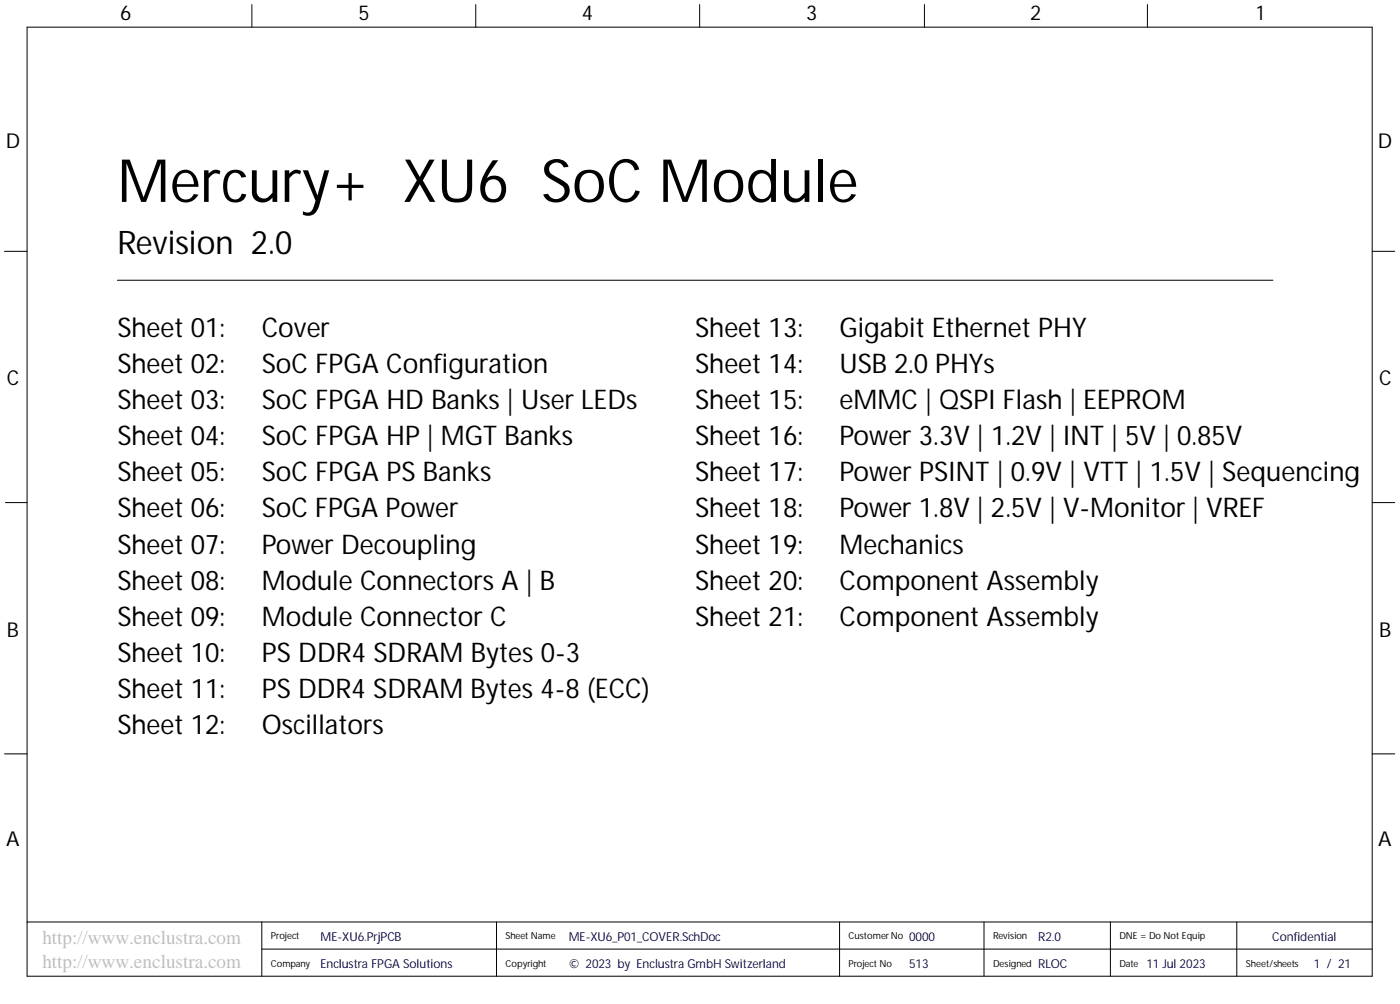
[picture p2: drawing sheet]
<svg xmlns="http://www.w3.org/2000/svg" width="393mm" height="282mm" viewBox="0 0 393 282" stroke-linecap="round" stroke-linejoin="round" font-family="sans-serif">
<defs><g id="words">
<text font-size="16.7" x="33" y="56.7">Mercury+ XU6 SoC Module</text>
<text font-size="9.1" x="33" y="71.3">Revision 2.0</text>
<g font-size="7.6">
<text x="33" y="94.5">Sheet 01:</text>
<text x="73.6" y="94.5">Cover</text>
<text x="195.3" y="94.5">Sheet 13:</text>
<text x="235.9" y="94.5">Gigabit Ethernet PHY</text>
<text x="33" y="104.6">Sheet 02:</text>
<text x="73.6" y="104.6">SoC FPGA Configuration</text>
<text x="195.3" y="104.6">Sheet 14:</text>
<text x="235.9" y="104.6">USB 2.0 PHYs</text>
<text x="33" y="114.8">Sheet 03:</text>
<text x="73.6" y="114.8">SoC FPGA HD Banks | User LEDs</text>
<text x="195.3" y="114.8">Sheet 15:</text>
<text x="235.9" y="114.8">eMMC | QSPI Flash | EEPROM</text>
<text x="33" y="124.9">Sheet 04:</text>
<text x="73.6" y="124.9">SoC FPGA HP | MGT Banks</text>
<text x="195.3" y="124.9">Sheet 16:</text>
<text x="235.9" y="124.9">Power 3.3V | 1.2V | INT | 5V | 0.85V</text>
<text x="33" y="135.1">Sheet 05:</text>
<text x="73.6" y="135.1">SoC FPGA PS Banks</text>
<text x="195.3" y="135.1">Sheet 17:</text>
<text x="235.9" y="135.1">Power PSINT | 0.9V | VTT | 1.5V | Sequencing</text>
<text x="33" y="145.2">Sheet 06:</text>
<text x="73.6" y="145.2">SoC FPGA Power</text>
<text x="195.3" y="145.2">Sheet 18:</text>
<text x="235.9" y="145.2">Power 1.8V | 2.5V | V-Monitor | VREF</text>
<text x="33" y="155.4">Sheet 07:</text>
<text x="73.6" y="155.4">Power Decoupling</text>
<text x="195.3" y="155.4">Sheet 19:</text>
<text x="235.9" y="155.4">Mechanics</text>
<text x="33" y="165.5">Sheet 08:</text>
<text x="73.6" y="165.5">Module Connectors A | B</text>
<text x="195.3" y="165.5">Sheet 20:</text>
<text x="235.9" y="165.5">Component Assembly</text>
<text x="33" y="175.7">Sheet 09:</text>
<text x="73.6" y="175.7">Module Connector C</text>
<text x="195.3" y="175.7">Sheet 21:</text>
<text x="235.9" y="175.7">Component Assembly</text>
<text x="33" y="185.8">Sheet 10:</text>
<text x="73.6" y="185.8">PS DDR4 SDRAM Bytes 0-3</text>
<text x="33" y="196">Sheet 11:</text>
<text x="73.6" y="196">PS DDR4 SDRAM Bytes 4-8 (ECC)</text>
<text x="33" y="206.1">Sheet 12:</text>
<text x="73.6" y="206.1">Oscillators</text>
</g>
<g font-size="5.8">
<text x="33.7" y="5.7">6</text>
<text x="100.7" y="5.7">5</text>
<text x="163.4" y="5.7">4</text>
<text x="226.5" y="5.7">3</text>
<text x="289.4" y="5.7">2</text>
<text x="353.1" y="5.7">1</text>
<text x="1.6" y="41.5">D</text>
<text x="387.1" y="41.5">D</text>
<text x="1.9" y="108.2">C</text>
<text x="387.5" y="108.2">C</text>
<text x="1.9" y="178.7">B</text>
<text x="387.5" y="178.7">B</text>
<text x="1.7" y="237.6">A</text>
<text x="387.2" y="237.6">A</text>
</g>
<g font-size="5.5" fill="#c0c0c0">
<text x="11.9" y="265">http://www.enclustra.com</text>
<text x="11.9" y="271.9">http://www.enclustra.com</text>
</g>
<g font-size="3.5" fill="#000080">
<text x="90" y="264.1">ME-XU6.PrjPCB</text>
<text x="159.8" y="264.1">ME-XU6_P01_COVER.SchDoc</text>
<text x="255.4" y="264.1">0000</text>
<text x="357.5" y="264.1">Confidential</text>
<text x="90" y="271.7">Enclustra FPGA Solutions</text>
<text x="159.8" y="271.7">© 2023 by Enclustra GmbH Switzerland</text>
<text x="255.4" y="271.7">513</text>
<text x="291.7" y="271.7">RLOC</text>
<text x="322.1" y="271.7">11 Jul 2023</text>
<text x="369.1" y="271.7">1 / 21</text>
</g>
<text font-size="3.5" fill="#00007c" x="291.7" y="264.1">R2.0</text>
<g font-size="2.7">
<text x="76.1" y="263.8">Project</text>
<text x="142" y="263.8">Sheet Name</text>
<text x="238.4" y="263.8">CustomerNo</text>
<text x="279" y="263.8">Revision</text>
<text x="314.5" y="263.8">DNE = Do Not Equip</text>
<text x="76.1" y="271.4">Company</text>
<text x="142" y="271.4">Copyright</text>
<text x="238.4" y="271.4">Project No</text>
<text x="279" y="271.4">Designed</text>
<text x="314.5" y="271.4">Date</text>
<text x="350" y="271.4">Sheet/sheets</text>
</g>
</g></defs>
<g fill="none" stroke="#000" stroke-width=".28">
<path d="M7.6 7.6h377.9v266.5h-377.9zM70.8 1.3v6.3M133.7 1.3v6.3M196.6 1.3v6.3M259.7 1.3v6.3M322.4 1.3v6.3M1.3 70.6h6.3M33 78.7h324.6M385.5 70.6h6.4M1.5 141.1h6.1M385.5 141.1h6.4M1.3 211.6h6.3"/>
<path d="M385.5 211.6h6.4M7.6 258.8h377.9M73.6 258.8v15.3M139.5 258.8v15.3M235.9 258.8v15.3M276.5 258.8v15.3M312 258.8v15.3M347.5 258.8v15.3M73.6 266.5h311.9"/>
</g>
<use href="#words"/>
</svg>
